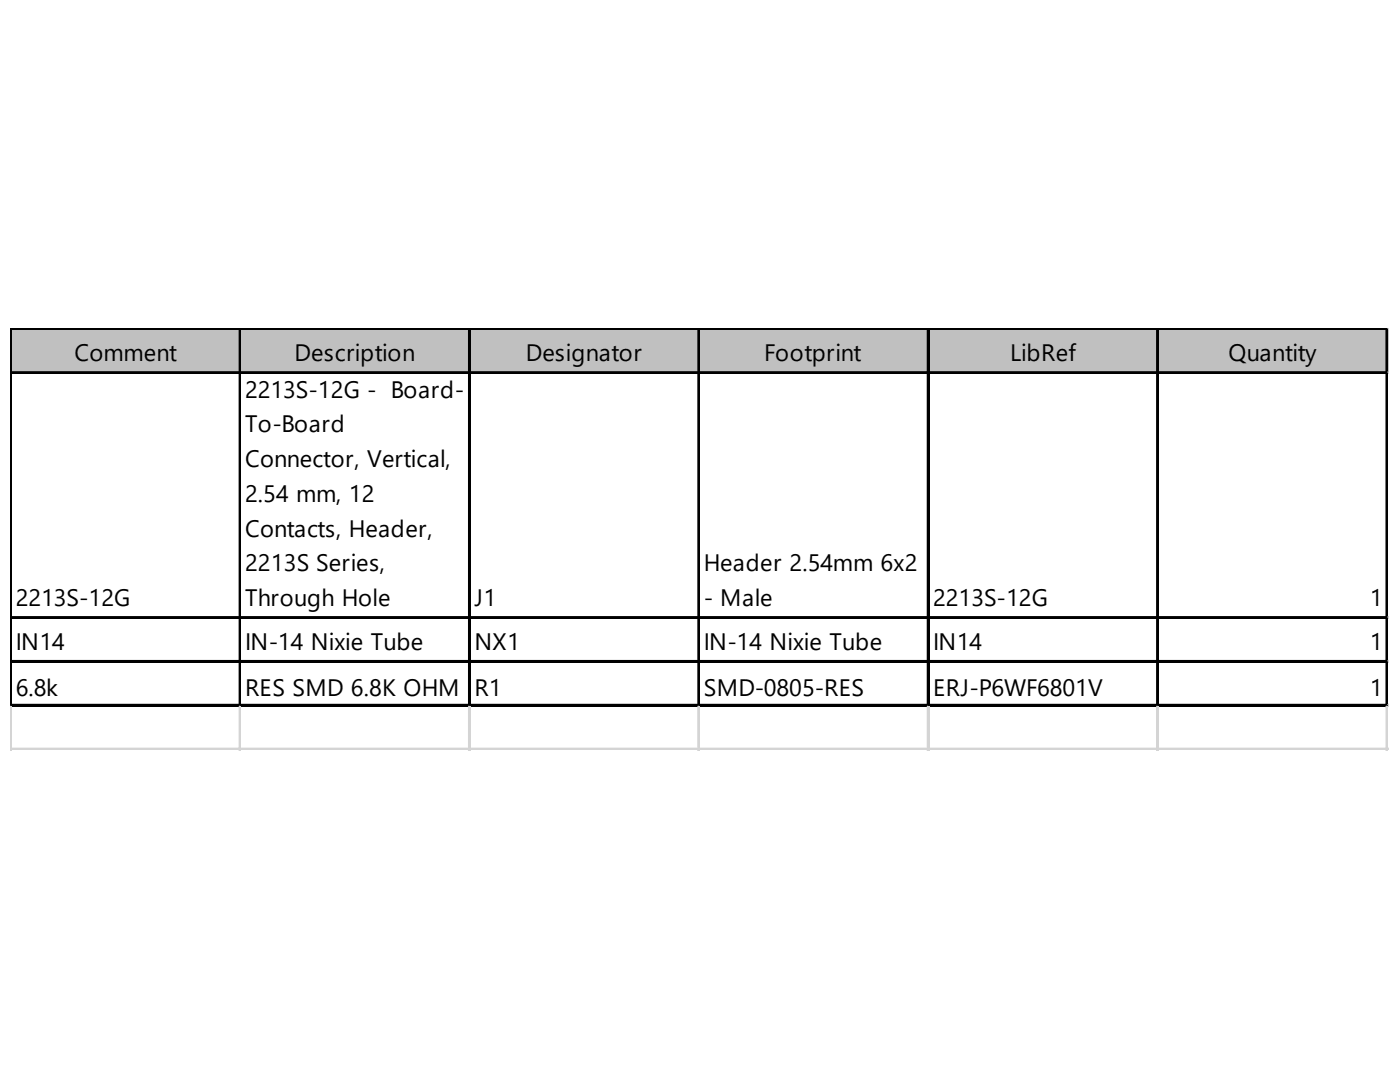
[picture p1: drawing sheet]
<svg xmlns="http://www.w3.org/2000/svg" width="279mm" height="216mm" viewBox="0 0 279 216" stroke-linecap="round" stroke-linejoin="round" font-family="sans-serif">
<defs><g id="words">
<g font-size="4.7">
<text x="14.8" y="72.1">Comment</text>
<text x="58.8" y="72.1">Description</text>
<text x="104.9" y="72.1">Designator</text>
<text x="152.5" y="72.1">Footprint</text>
<text x="201.6" y="72.1">LibRef</text>
<text x="245.2" y="72.1">Quantity</text>
<text x="48.9" y="79.4">2213S-12G - Board-</text>
<text x="48.9" y="86.3">To-Board</text>
<text x="48.9" y="93.2">Connector, Vertical,</text>
<text x="48.9" y="100.2">2.54 mm, 12</text>
<text x="48.9" y="107.1">Contacts, Header,</text>
<text x="48.9" y="114">2213S Series,</text>
<text x="140.5" y="114">Header 2.54mm 6x2</text>
<text x="3.1" y="120.9">2213S-12G</text>
<text x="48.9" y="120.9">Through Hole</text>
<text x="94.7" y="120.9">J1</text>
<text x="140.5" y="120.9">- Male</text>
<text x="186.2" y="120.9">2213S-12G</text>
<text x="273.4" y="120.9">1</text>
<text x="3.1" y="129.7">IN14</text>
<text x="48.9" y="129.7">IN-14 Nixie Tube</text>
<text x="94.7" y="129.7">NX1</text>
<text x="140.5" y="129.7">IN-14 Nixie Tube</text>
<text x="186.2" y="129.7">IN14</text>
<text x="273.4" y="129.7">1</text>
<text x="3.1" y="138.8">6.8k</text>
<text x="48.9" y="138.8">RES SMD 6.8K OHM 1% 1/2W 0805</text>
<text x="94.7" y="138.8">R1</text>
<text x="140.5" y="138.8">SMD-0805-RES</text>
<text x="186.2" y="138.8">ERJ-P6WF6801V</text>
<text x="273.4" y="138.8">1</text>
</g>
</g></defs>
<path d="M2.3 65.8h274.7v8.8h-274.7z" fill="#c0c0c0"/>
<g fill="none" stroke="#000" stroke-width=".37">
<path d="M2 65.5v75.5M2.2 65.5v75.5M2.4 65.5h274.6M2.4 74.3h274.6M47.8 65.9v75.1M48 65.9v75.1M93.6 65.9v75.1M93.8 65.9v75.1M139.4 65.9v75.1M139.5 65.9v75.1M185.1 65.9v75.1M185.3 65.9v75.1"/>
<path d="M230.9 65.9v75.1M231.1 65.9v75.1M276.7 65.9v75.1M276.9 65.9v75.1M2.4 123.1h274.6M2.4 131.9h274.6M2.4 140.6h274.6"/>
</g>
<path d="M2.4 65.7h274.6M2.4 74.4h274.6M2.4 123.3h274.6M2.4 132h274.6M2.4 140.8h274.6" fill="none" stroke="#000" stroke-width=".36"/>
<g fill="none" stroke="#d4d4d4" stroke-width=".37">
<path d="M277 65.5h.1M2 141v8.8M2.2 141v8.8M47.8 141v8.8M48 141v8.8M93.6 141v8.8M93.8 141v8.8M139.4 141v8.8M139.5 141v8.8M185.1 141v8.8M185.3 141v8.8M230.9 141v8.8"/>
<path d="M231.1 141v8.8M276.7 141v8.8M276.9 141v8.8"/>
</g>
<path d="M277 65.5l.1 .4z" fill="#d4d4d4"/>
<path d="M277 74.3h.1" fill="none" stroke="#d4d4d4" stroke-width=".37"/>
<path d="M277 74.3l.1 .3z" fill="#d4d4d4"/>
<path d="M277 123.1h.1" fill="none" stroke="#d4d4d4" stroke-width=".37"/>
<path d="M277 123.1l.1 .4z" fill="#d4d4d4"/>
<path d="M277 131.9h.1" fill="none" stroke="#d4d4d4" stroke-width=".37"/>
<path d="M277 131.9l.1 .3z" fill="#d4d4d4"/>
<path d="M277 140.6h.1" fill="none" stroke="#d4d4d4" stroke-width=".37"/>
<path d="M277 140.6l.1 .4z" fill="#d4d4d4"/>
<path d="M2 149.4h275.1" fill="none" stroke="#d4d4d4" stroke-width=".37"/>
<path d="M2 149.6h275.1" fill="none" stroke="#d4d4d4" stroke-width=".36"/>
<use href="#words"/>
</svg>
